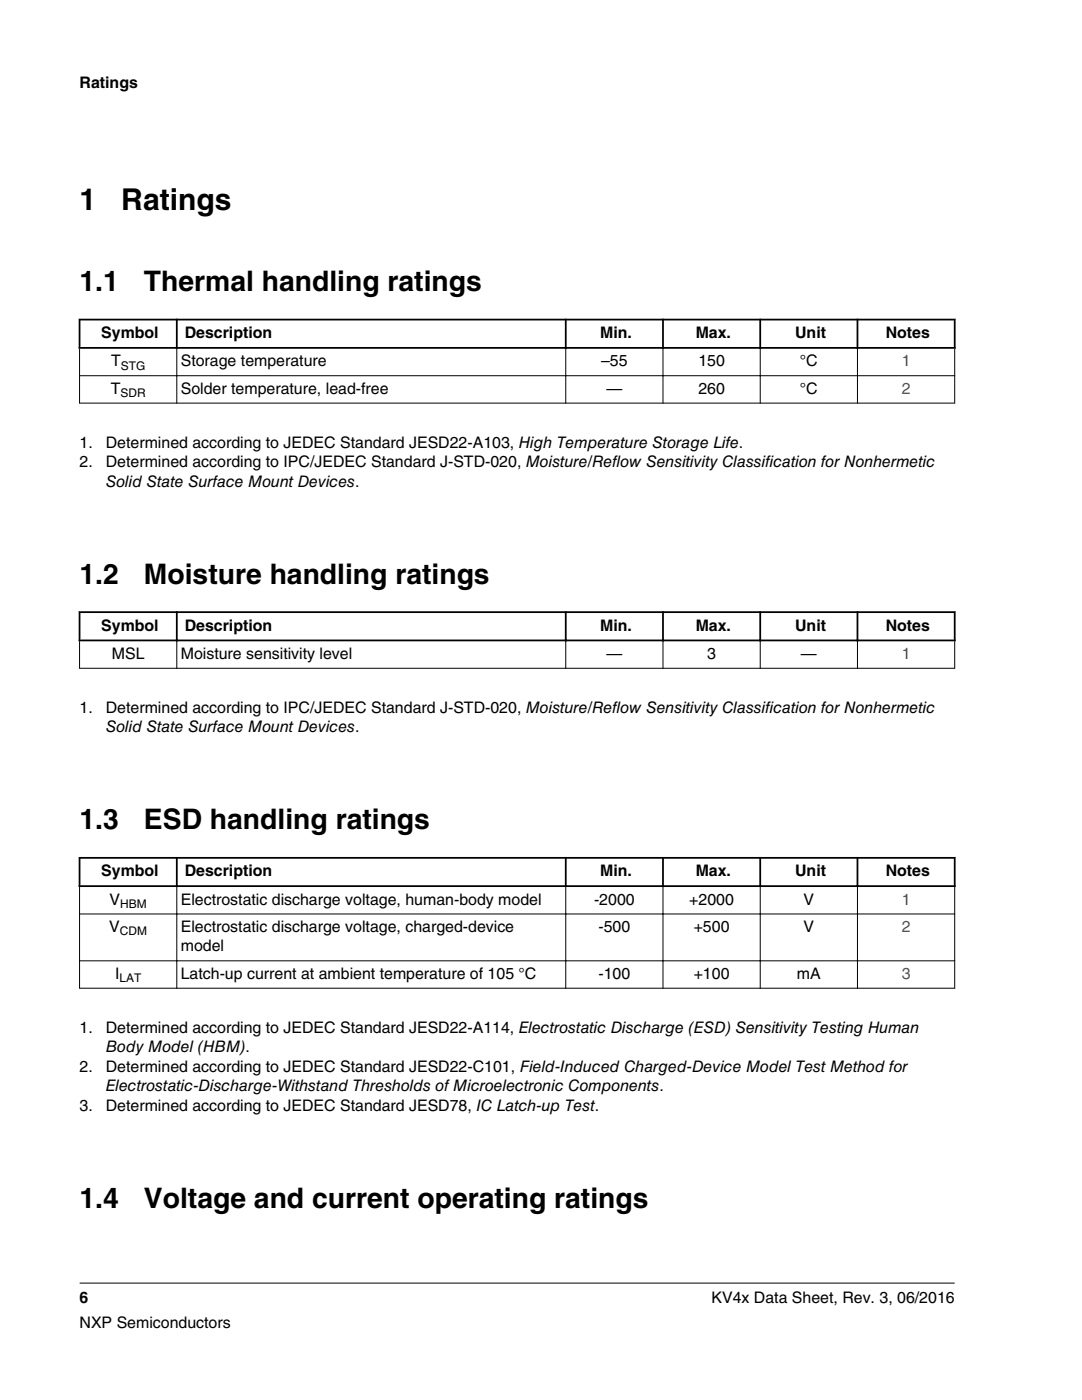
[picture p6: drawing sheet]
<svg xmlns="http://www.w3.org/2000/svg" width="216mm" height="279mm" viewBox="0 0 216 279" stroke-linecap="round" stroke-linejoin="round" font-family="sans-serif">
<defs><g id="words">
<g font-size="6">
<text x="15.9" y="42">1</text>
<text x="24.2" y="42">Ratings</text>
</g>
<g font-size="5.6">
<text x="15.9" y="58.1">1.1</text>
<text x="28.7" y="58.1">Thermal handling ratings</text>
<text x="15.9" y="116.5">1.2</text>
<text x="28.7" y="116.5">Moisture handling ratings</text>
<text x="15.9" y="165.5">1.3</text>
<text x="28.7" y="165.5">ESD handling ratings</text>
<text x="15.9" y="241">1.4</text>
<text x="28.7" y="241">Voltage and current operating ratings</text>
</g>
<g font-size="3.2">
<text x="15.9" y="17.5">Ratings</text>
<text x="20.2" y="67.5">Symbol</text>
<text x="36.9" y="67.5">Description</text>
<text x="119.8" y="67.5">Min.</text>
<text x="138.8" y="67.5">Max.</text>
<text x="158.7" y="67.5">Unit</text>
<text x="176.7" y="67.5">Notes</text>
<text x="22.2" y="73.1">T</text>
<text x="36.1" y="73.1">Storage temperature</text>
<text x="119.9" y="73.1">–55</text>
<text x="139.3" y="73.1">150</text>
<text x="159.6" y="73.1">°C</text>
<text x="22.1" y="78.6">T</text>
<text x="36.1" y="78.6">Solder temperature, lead-free</text>
<text x="121" y="78.6">—</text>
<text x="139.3" y="78.6">260</text>
<text x="159.6" y="78.6">°C</text>
<text x="15.9" y="89.3">1.</text>
<text x="21.1" y="89.3">Determined according to JEDEC Standard JESD22-A103, High Temperature Storage Life.</text>
<text x="15.9" y="93.2">2.</text>
<text x="21.1" y="93.2">Determined according to IPC/JEDEC Standard J-STD-020, Moisture/Reflow Sensitivity Classification for Nonhermetic</text>
<text x="21.1" y="97.1">Solid State Surface Mount Devices.</text>
<text x="20.2" y="125.9">Symbol</text>
<text x="36.9" y="125.9">Description</text>
<text x="119.8" y="125.9">Min.</text>
<text x="138.8" y="125.9">Max.</text>
<text x="158.7" y="125.9">Unit</text>
<text x="176.7" y="125.9">Notes</text>
<text x="22.3" y="131.5">MSL</text>
<text x="36.1" y="131.5">Moisture sensitivity level</text>
<text x="121" y="131.5">—</text>
<text x="141.1" y="131.5">3</text>
<text x="159.8" y="131.5">—</text>
<text x="15.9" y="142.3">1.</text>
<text x="21.1" y="142.3">Determined according to IPC/JEDEC Standard J-STD-020, Moisture/Reflow Sensitivity Classification for Nonhermetic</text>
<text x="21.1" y="146.1">Solid State Surface Mount Devices.</text>
<text x="20.2" y="174.9">Symbol</text>
<text x="36.9" y="174.9">Description</text>
<text x="119.8" y="174.9">Min.</text>
<text x="138.8" y="174.9">Max.</text>
<text x="158.7" y="174.9">Unit</text>
<text x="176.7" y="174.9">Notes</text>
<text x="21.9" y="180.5">V</text>
<text x="36.1" y="180.5">Electrostatic discharge voltage, human-body model</text>
<text x="118.5" y="180.5">-2000</text>
<text x="137.5" y="180.5">+2000</text>
<text x="160.3" y="180.5">V</text>
<text x="21.8" y="186">V</text>
<text x="36.1" y="186">Electrostatic discharge voltage, charged-device</text>
<text x="36.1" y="189.9">model</text>
<text x="119.4" y="186">-500</text>
<text x="138.4" y="186">+500</text>
<text x="160.3" y="186">V</text>
<text x="23" y="195.4">I</text>
<text x="36.1" y="195.4">Latch-up current at ambient temperature of 105 °C</text>
<text x="119.4" y="195.4">-100</text>
<text x="138.4" y="195.4">+100</text>
<text x="159" y="195.4">mA</text>
<text x="15.9" y="206.1">1.</text>
<text x="21.1" y="206.1">Determined according to JEDEC Standard JESD22-A114, Electrostatic Discharge (ESD) Sensitivity Testing Human</text>
<text x="21.1" y="210">Body Model (HBM).</text>
<text x="15.9" y="213.9">2.</text>
<text x="21.1" y="213.9">Determined according to JEDEC Standard JESD22-C101, Field-Induced Charged-Device Model Test Method for</text>
<text x="15.9" y="221.6">3.</text>
<text x="21.1" y="217.8">Electrostatic-Discharge-Withstand Thresholds of Microelectronic Components.</text>
<text x="21.1" y="221.6">Determined according to JEDEC Standard JESD78, IC Latch-up Test.</text>
<text x="15.9" y="260">6</text>
<text x="142" y="260">KV4x Data Sheet, Rev. 3, 06/2016</text>
<text x="15.9" y="265">NXP Semiconductors</text>
</g>
<g font-size="3.2" fill="#00f">
<text x="179.9" y="73.1">1</text>
<text x="179.9" y="78.6">2</text>
<text x="179.9" y="131.5">1</text>
<text x="179.9" y="180.5">1</text>
<text x="179.9" y="186">2</text>
<text x="179.9" y="195.4">3</text>
</g>
<g font-size="2.4">
<text x="24.1" y="73.8">STG</text>
<text x="24" y="79.2">SDR</text>
<text x="24" y="181.2">HBM</text>
<text x="23.9" y="186.6">CDM</text>
<text x="23.8" y="196">LAT</text>
</g>
</g></defs>
<path d="M15.7 63.8h175M15.7 69.4h175M15.9 63.6v6M35.3 63.6v6M112.9 63.6v6M132.3 63.6v6M151.7 63.6v6M171.1 63.6v6M190.5 63.6v6" fill="none" stroke="#000" stroke-width=".35"/>
<path d="M15.8 75h174.8M15.9 69.6v10.9M35.3 69.2v11.3M112.9 69.2v11.3M132.3 69.2v11.3M151.7 69.2v11.3M171.1 69.2v11.3M190.5 69.6v10.9M15.8 80.5h174.8" fill="none" stroke="#000" stroke-width=".2"/>
<g fill="#fff">
<path d="M15.9 122.2h174.6v13h-174.6z" fill-rule="evenodd"/>
<path d="M16.1 122.3h19v5.3h-19z" fill-rule="evenodd"/>
<path d="M35.5 122.3h77.2v5.3h-77.2z" fill-rule="evenodd"/>
<path d="M113.1 122.3h19v5.3h-19z" fill-rule="evenodd"/>
<path d="M132.5 122.3h19v5.3h-19z" fill-rule="evenodd"/>
<path d="M151.9 122.3h19v5.3h-19z" fill-rule="evenodd"/>
<path d="M171.3 122.3h19v5.3h-19z" fill-rule="evenodd"/>
<path d="M16 128h19.2v5.3h-19.2z" fill-rule="evenodd"/>
<path d="M35.4 128h77.4v5.3h-77.4z" fill-rule="evenodd"/>
<path d="M113 128h19.2v5.3h-19.2z" fill-rule="evenodd"/>
<path d="M132.4 128h19.2v5.3h-19.2z" fill-rule="evenodd"/>
<path d="M151.8 128h19.2v5.3h-19.2z" fill-rule="evenodd"/>
<path d="M171.2 128h19.2v5.3h-19.2z" fill-rule="evenodd"/>
</g>
<path d="M15.7 122.2h175M15.7 127.8h175M15.9 122v6M35.3 122v6M112.9 122v6M132.3 122v6M151.7 122v6M171.1 122v6M190.5 122v6" fill="none" stroke="#000" stroke-width=".35"/>
<path d="M15.8 133.4h174.8M15.9 128v5.5M35.3 127.6v5.9M112.9 127.6v5.9M132.3 127.6v5.9M151.7 127.6v5.9M171.1 127.6v5.9M190.5 128v5.5" fill="none" stroke="#000" stroke-width=".2"/>
<g fill="#fff">
<path d="M15.9 171.2h174.6v27.9h-174.6z" fill-rule="evenodd"/>
<path d="M16.1 171.4h19v5.3h-19z" fill-rule="evenodd"/>
<path d="M35.5 171.4h77.2v5.3h-77.2z" fill-rule="evenodd"/>
<path d="M113.1 171.4h19v5.3h-19z" fill-rule="evenodd"/>
<path d="M132.5 171.4h19v5.3h-19z" fill-rule="evenodd"/>
<path d="M151.9 171.4h19v5.3h-19z" fill-rule="evenodd"/>
<path d="M171.3 171.4h19v5.3h-19z" fill-rule="evenodd"/>
<path d="M16 177h19.2v5.3h-19.2z" fill-rule="evenodd"/>
<path d="M35.4 177h77.4v5.3h-77.4z" fill-rule="evenodd"/>
<path d="M113 177h19.2v5.3h-19.2z" fill-rule="evenodd"/>
<path d="M132.4 177h19.2v5.3h-19.2z" fill-rule="evenodd"/>
<path d="M151.8 177h19.2v5.3h-19.2z" fill-rule="evenodd"/>
<path d="M171.2 177h19.2v5.3h-19.2z" fill-rule="evenodd"/>
<path d="M16 182.5h19.2v9.2h-19.2z" fill-rule="evenodd"/>
<path d="M35.4 182.5h77.4v9.2h-77.4z" fill-rule="evenodd"/>
<path d="M113 182.5h19.2v9.2h-19.2z" fill-rule="evenodd"/>
<path d="M132.4 182.5h19.2v9.2h-19.2z" fill-rule="evenodd"/>
<path d="M151.8 182.5h19.2v9.2h-19.2z" fill-rule="evenodd"/>
<path d="M171.2 182.5h19.2v9.2h-19.2z" fill-rule="evenodd"/>
<path d="M16 191.8h19.2v5.3h-19.2z" fill-rule="evenodd"/>
<path d="M35.4 191.8h77.4v5.3h-77.4z" fill-rule="evenodd"/>
<path d="M113 191.8h19.2v5.3h-19.2z" fill-rule="evenodd"/>
<path d="M132.4 191.8h19.2v5.3h-19.2z" fill-rule="evenodd"/>
<path d="M151.8 191.8h19.2v5.3h-19.2z" fill-rule="evenodd"/>
<path d="M171.2 191.8h19.2v5.3h-19.2z" fill-rule="evenodd"/>
</g>
<path d="M15.7 171.2h175M15.7 176.8h175M15.9 171v6M35.3 171v6M112.9 171v6M132.3 171v6M151.7 171v6M171.1 171v6M190.5 171v6" fill="none" stroke="#000" stroke-width=".35"/>
<path d="M15.9 177v20.3M35.3 176.6v20.7M112.9 176.6v20.7M132.3 176.6v20.7M151.7 176.6v20.7M171.1 176.6v20.7M190.5 177v20.3M15.8 182.4h174.8M15.8 191.8h174.8M15.8 197.2h174.8M15.9 256.1h174.6" fill="none" stroke="#000" stroke-width=".2"/>
<use href="#words"/>
</svg>
